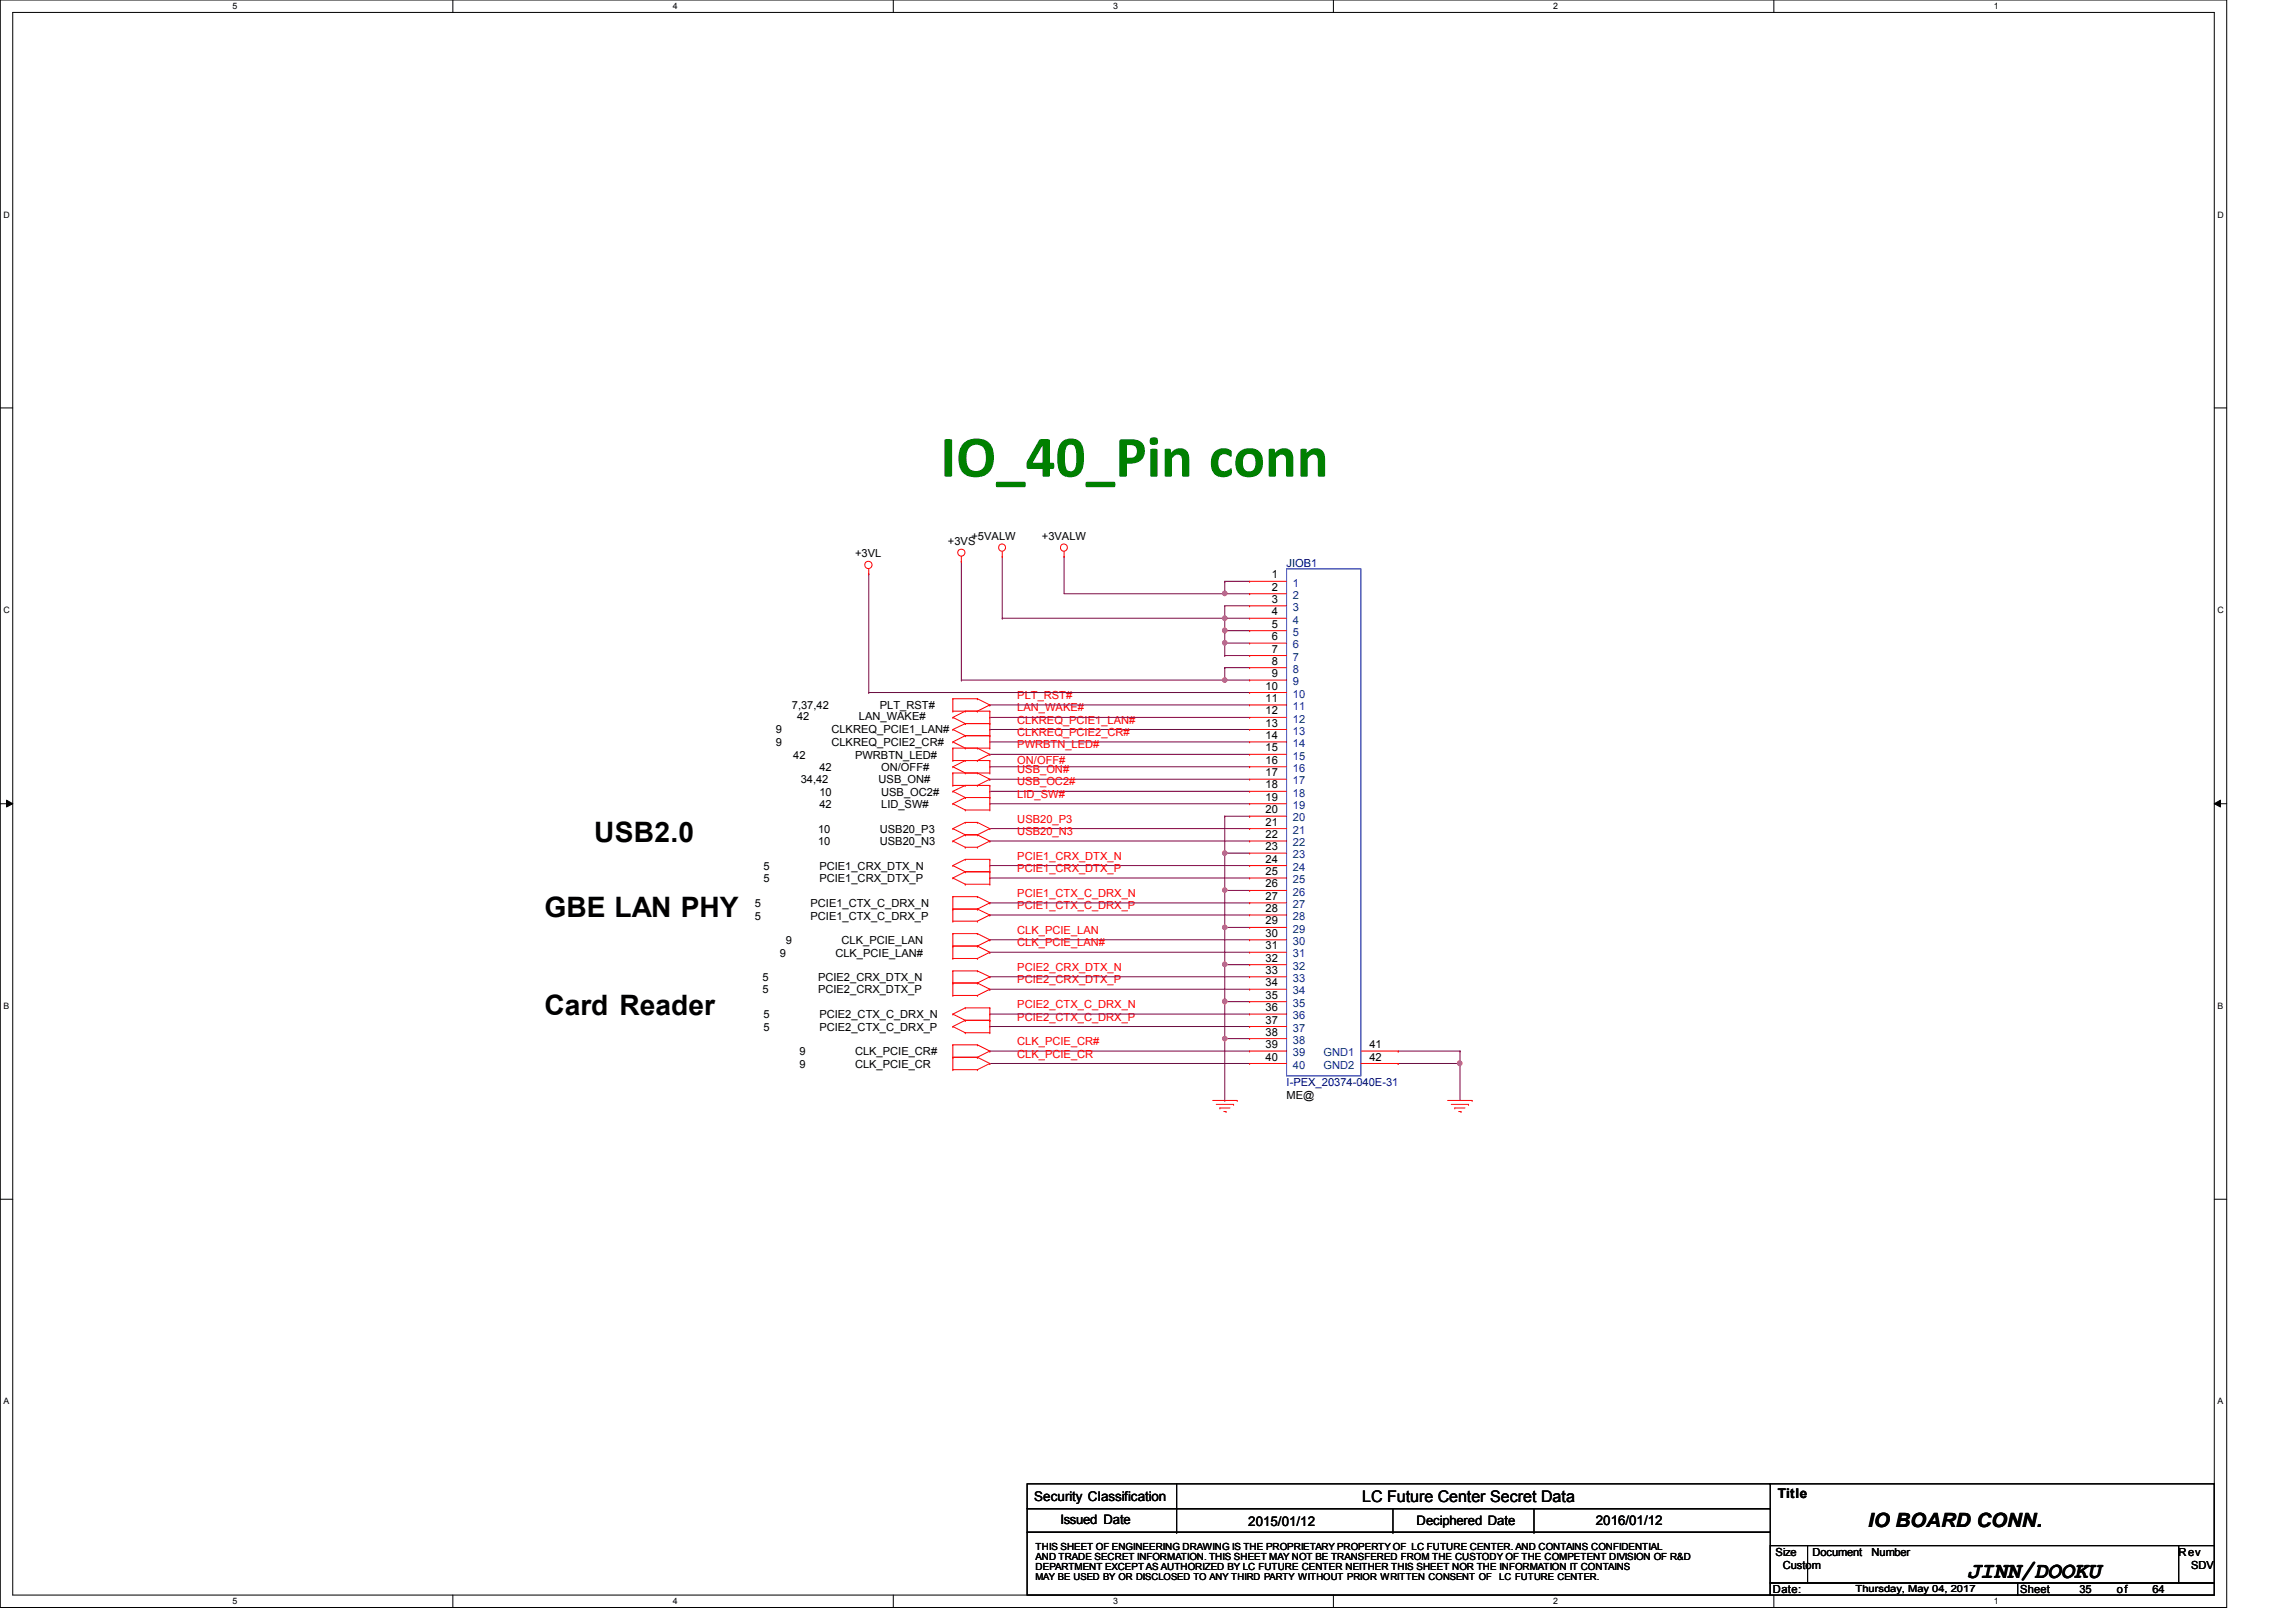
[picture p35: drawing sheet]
<svg xmlns="http://www.w3.org/2000/svg" width="297mm" height="210mm" viewBox="0 0 297 210" stroke-linecap="round" stroke-linejoin="round" font-family="sans-serif">
<defs><g id="words">
<text font-size="7.7" fill="#008000" x="121.7" y="61.7">IO_40_Pin conn</text>
<g font-size="3.6">
<text x="76.9" y="109">USB2.0</text>
<text x="70.4" y="118.6">GBE LAN PHY</text>
<text x="70.4" y="131.4">Card Reader</text>
</g>
<text font-size="3" x="254.5" y="204.2">JINN/DOOKU</text>
<text font-size="2.5" x="241.7" y="197.6">IO BOARD CONN.</text>
<text font-size="2.1" x="176.2" y="194.4">LC Future Center Secret Data</text>
<g font-size="1.7">
<text x="133.8" y="194.3">Security Classification</text>
<text x="137.2" y="197.2">Issued Date</text>
<text x="161.5" y="197.5">2015/01/12</text>
<text x="183.3" y="197.4">Deciphered Date</text>
<text x="206.5" y="197.3">2016/01/12</text>
<text x="230" y="193.8">Title</text>
</g>
<g font-size="1.4">
<text x="122.6" y="70.5">+3VS</text>
<text x="125.7" y="69.8">+5VALW</text>
<text x="134.8" y="69.8">+3VALW</text>
<text x="110.6" y="72.1">+3VL</text>
<text x="164.5" y="74.8">1</text>
<text x="164.5" y="76.5">2</text>
<text x="164.5" y="78">3</text>
<text x="164.5" y="79.6">4</text>
<text x="164.5" y="81.2">5</text>
<text x="164.5" y="82.8">6</text>
<text x="163.7" y="89.2">10</text>
<text x="164.5" y="84.5">7</text>
<text x="164.5" y="86">8</text>
<text x="164.5" y="87.6">9</text>
<text x="100.4" y="94.8">9</text>
<text x="102.4" y="91.8">7,37,42</text>
<text x="103.1" y="93.2">42</text>
<text x="107.6" y="94.8">CLKREQ_PCIE1_LAN#</text>
<text x="111.1" y="93.2">LAN_WAKE#</text>
<text x="113.8" y="91.8">PLT_RST#</text>
<text x="163.7" y="90.8">11</text>
<text x="163.7" y="92.5">12</text>
<text x="163.7" y="94">13</text>
<text x="163.7" y="95.6">14</text>
<text x="100.4" y="96.6">9</text>
<text x="102.6" y="98.2">42</text>
<text x="103.6" y="101.4">34,42</text>
<text x="106" y="99.8">42</text>
<text x="107.6" y="96.6">CLKREQ_PCIE2_CR#</text>
<text x="110.6" y="98.2">PWRBTN_LED#</text>
<text x="113.7" y="101.4">USB_ON#</text>
<text x="114" y="99.8">ON/OFF#</text>
<text x="163.7" y="97.2">15</text>
<text x="163.7" y="98.8">16</text>
<text x="163.7" y="100.5">17</text>
<text x="105.8" y="107.8">10</text>
<text x="106" y="103">10</text>
<text x="106" y="104.6">42</text>
<text x="113.8" y="107.8">USB20_P3</text>
<text x="114" y="103">USB_OC2#</text>
<text x="114" y="104.6">LID_SW#</text>
<text x="163.7" y="102">18</text>
<text x="163.7" y="103.6">19</text>
<text x="163.7" y="105.2">20</text>
<text x="163.7" y="106.8">21</text>
<text x="98.8" y="112.6">5</text>
<text x="105.8" y="109.4">10</text>
<text x="106" y="112.6">PCIE1_CRX_DTX_N</text>
<text x="113.8" y="109.4">USB20_N3</text>
<text x="163.7" y="108.5">22</text>
<text x="163.7" y="110">23</text>
<text x="163.7" y="111.6">24</text>
<text x="163.7" y="113.2">25</text>
<text x="97.7" y="119">5</text>
<text x="97.7" y="117.4">5</text>
<text x="98.8" y="114.2">5</text>
<text x="104.9" y="119">PCIE1_CTX_C_DRX_P</text>
<text x="104.9" y="117.4">PCIE1_CTX_C_DRX_N</text>
<text x="106" y="114.2">PCIE1_CRX_DTX_P</text>
<text x="163.7" y="114.9">26</text>
<text x="163.7" y="116.5">27</text>
<text x="163.7" y="118">28</text>
<text x="163.7" y="119.6">29</text>
<text x="100.9" y="123.8">9</text>
<text x="101.7" y="122.2">9</text>
<text x="108.1" y="123.8">CLK_PCIE_LAN#</text>
<text x="108.9" y="122.2">CLK_PCIE_LAN</text>
<text x="163.7" y="121.2">30</text>
<text x="163.7" y="122.9">31</text>
<text x="163.7" y="124.5">32</text>
<text x="98.6" y="128.6">5</text>
<text x="98.6" y="127">5</text>
<text x="98.8" y="131.8">5</text>
<text x="105.8" y="128.6">PCIE2_CRX_DTX_P</text>
<text x="105.8" y="127">PCIE2_CRX_DTX_N</text>
<text x="106" y="131.8">PCIE2_CTX_C_DRX_N</text>
<text x="163.7" y="126">33</text>
<text x="163.7" y="127.6">34</text>
<text x="163.7" y="129.2">35</text>
<text x="163.7" y="130.9">36</text>
<text x="98.8" y="133.4">5</text>
<text x="103.4" y="136.6">9</text>
<text x="106" y="133.4">PCIE2_CTX_C_DRX_P</text>
<text x="110.6" y="136.6">CLK_PCIE_CR#</text>
<text x="163.7" y="132.5">37</text>
<text x="163.7" y="134">38</text>
<text x="163.7" y="135.6">39</text>
<text x="163.7" y="137.2">40</text>
<text x="177.2" y="135.6">41</text>
<text x="177.2" y="137.2">42</text>
<text x="103.4" y="138.2">9</text>
<text x="110.6" y="138.2">CLK_PCIE_CR</text>
<text x="166.5" y="142.2">ME@</text>
<text x="229.7" y="201.4">Size</text>
<text x="230.6" y="203">Custom</text>
<text x="234.5" y="201.4">Document</text>
<text x="242.1" y="201.4">Number</text>
<text x="281.9" y="201.4">Rev</text>
<text x="283.5" y="203">SDV</text>
<text x="229.4" y="206.2">Date:</text>
<text x="261.4" y="206.2">Sheet</text>
<text x="269" y="206.2">35</text>
<text x="273.9" y="206.2">of</text>
<text x="278.5" y="206.2">64</text>
</g>
<g font-size="1.4" fill="#000080">
<text x="166.5" y="73.4">JIOB1</text>
<text x="166.5" y="140.6">I-PEX_20374-040E-31</text>
</g>
<g font-size="1.4" fill="#004080">
<text x="167.3" y="75.9">1</text>
<text x="167.3" y="77.5">2</text>
<text x="167.3" y="79.1">3</text>
<text x="167.3" y="80.7">4</text>
<text x="167.3" y="82.3">5</text>
<text x="167.3" y="83.9">6</text>
<text x="167.3" y="85.5">7</text>
<text x="167.3" y="87.1">8</text>
<text x="167.3" y="88.7">9</text>
<text x="167.3" y="90.3">10</text>
<text x="167.3" y="91.9">11</text>
<text x="167.3" y="93.5">12</text>
<text x="167.3" y="95.1">13</text>
<text x="167.3" y="96.7">14</text>
<text x="167.3" y="98.3">15</text>
<text x="167.3" y="99.9">16</text>
<text x="167.3" y="101.5">17</text>
<text x="167.3" y="103.1">18</text>
<text x="167.3" y="104.7">19</text>
<text x="167.3" y="106.3">20</text>
<text x="167.3" y="107.9">21</text>
<text x="167.3" y="109.5">22</text>
<text x="167.3" y="111.1">23</text>
<text x="167.3" y="112.7">24</text>
<text x="167.3" y="114.3">25</text>
<text x="167.3" y="115.9">26</text>
<text x="167.3" y="117.5">27</text>
<text x="167.3" y="119.1">28</text>
<text x="167.3" y="120.7">29</text>
<text x="167.3" y="122.3">30</text>
<text x="167.3" y="123.9">31</text>
<text x="167.3" y="125.5">32</text>
<text x="167.3" y="127.1">33</text>
<text x="167.3" y="128.7">34</text>
<text x="167.3" y="130.3">35</text>
<text x="167.3" y="131.9">36</text>
<text x="167.3" y="133.5">37</text>
<text x="167.3" y="135.1">38</text>
<text x="167.3" y="136.7">39</text>
<text x="171.2" y="136.7">GND1</text>
<text x="167.3" y="138.3">40</text>
<text x="171.2" y="138.3">GND2</text>
</g>
<g font-size="1.4" fill="#f00">
<text x="131.6" y="93.6">CLKREQ_PCIE1_LAN#</text>
<text x="131.6" y="92.1">LAN_WAKE#</text>
<text x="131.6" y="95.2">CLKREQ_PCIE2_CR#</text>
<text x="131.6" y="90.5">PLT_RST#</text>
<text x="131.6" y="98.9">ON/OFF#</text>
<text x="131.6" y="96.9">PWRBTN_LED#</text>
<text x="131.6" y="100.1">USB_ON#</text>
<text x="131.6" y="101.6">USB_OC2#</text>
<text x="131.6" y="106.5">USB20_P3</text>
<text x="131.6" y="103.3">LID_SW#</text>
<text x="131.6" y="111.3">PCIE1_CRX_DTX_N</text>
<text x="131.6" y="112.9">PCIE1_CRX_DTX_P</text>
<text x="131.6" y="108.1">USB20_N3</text>
<text x="131.6" y="117.6">PCIE1_CTX_C_DRX_P</text>
<text x="131.6" y="116.1">PCIE1_CTX_C_DRX_N</text>
<text x="131.6" y="125.6">PCIE2_CRX_DTX_N</text>
<text x="131.6" y="120.9">CLK_PCIE_LAN</text>
<text x="131.6" y="122.5">CLK_PCIE_LAN#</text>
<text x="131.6" y="130.5">PCIE2_CTX_C_DRX_N</text>
<text x="131.6" y="127.3">PCIE2_CRX_DTX_P</text>
<text x="131.6" y="132.1">PCIE2_CTX_C_DRX_P</text>
<text x="131.6" y="135.3">CLK_PCIE_CR#</text>
<text x="131.6" y="136.9">CLK_PCIE_CR</text>
</g>
<g font-size="1.3">
<text x="134" y="201.9">AND TRADE SECRET INFORMATION. THIS SHEET MAY NOT BE TRANSFERED FROM THE CUSTODY OF THE COMPETENT DIVISION OF R&amp;D</text>
<text x="134" y="200.6">THIS SHEET OF ENGINEERING DRAWING IS THE PROPRIETARY PROPERTY OF LC FUTURE CENTER. AND CONTAINS CONFIDENTIAL</text>
<text x="134" y="203.2">DEPARTMENT EXCEPT AS AUTHORIZED BY LC FUTURE CENTER NEITHER THIS SHEET NOR THE INFORMATION IT CONTAINS</text>
<text x="240.1" y="206">Thursday, May 04, 2017</text>
</g>
<g font-size="1.2">
<text x="134" y="204.5">MAY BE USED BY OR DISCLOSED TO ANY THIRD PARTY WITHOUT PRIOR WRITTEN CONSENT OF</text>
<text x="194" y="204.5">LC FUTURE CENTER.</text>
</g>
<g font-size="1.1">
<text x="30.1" y="1.1">5</text>
<text x="87" y="1.1">4</text>
<text x="144" y="1.1">3</text>
<text x="201" y="1.1">2</text>
<text x="257.9" y="1.1">1</text>
<text x=".5" y="28.2">D</text>
<text x="286.9" y="28.2">D</text>
<text x=".5" y="79.3">C</text>
<text x="286.9" y="79.3">C</text>
<text x=".5" y="130.6">B</text>
<text x="286.9" y="130.6">B</text>
<text x=".5" y="181.7">A</text>
<text x="286.9" y="181.7">A</text>
<text x="30.1" y="207.6">5</text>
<text x="87" y="207.6">4</text>
<text x="144" y="207.6">3</text>
<text x="201" y="207.6">2</text>
<text x="257.9" y="207.6">1</text>
</g>
</g></defs>
<path d="M0 0h288.1v208h-288.1zM1.6 1.6h284.9v204.8h-284.9z" fill="none" stroke="#000" stroke-width=".13"/>
<g fill="#fff">
<path d="M30.1 .2h.6v1.2h-.6z"/>
<path d="M30.1 206.6h.6v1.2h-.6z"/>
</g>
<path d="M58.6 0v1.6M58.6 206.4v1.6" fill="none" stroke="#000" stroke-width=".13"/>
<g fill="#fff">
<path d="M87 .2h.6v1.2h-.6z"/>
<path d="M87 206.6h.6v1.2h-.6z"/>
</g>
<path d="M115.6 0v1.6M115.6 206.4v1.6" fill="none" stroke="#000" stroke-width=".13"/>
<g fill="#fff">
<path d="M144 .2h.6v1.2h-.6z"/>
<path d="M144 206.6h.6v1.2h-.6z"/>
</g>
<path d="M172.5 0v1.6M172.5 206.4v1.6" fill="none" stroke="#000" stroke-width=".13"/>
<g fill="#fff">
<path d="M201 .2h.5v1.2h-.5z"/>
<path d="M201 206.6h.5v1.2h-.5z"/>
</g>
<path d="M229.5 0v1.6M229.5 206.4v1.6" fill="none" stroke="#000" stroke-width=".13"/>
<g fill="#fff">
<path d="M257.9 .2h.6v1.2h-.6z"/>
<path d="M257.9 206.6h.6v1.2h-.6z"/>
<path d="M.5 27.2h.7v1.2h-.7z"/>
<path d="M286.9 27.2h.8v1.2h-.8z"/>
<path d="M.5 78.4h.7v1.1h-.7z"/>
<path d="M286.9 78.4h.8v1.1h-.8z"/>
</g>
<path d="M0 52.8h1.6M286.5 52.8h1.6" fill="none" stroke="#000" stroke-width=".13"/>
<g fill="#fff">
<path d="M.5 129.6h.7v1.2h-.7z"/>
<path d="M286.9 129.6h.7v1.2h-.7z"/>
</g>
<path d="M0 104h1.6M.8 103.5l.8 .5-.8 .4zM286.5 104l.8-.5v.9zM286.5 104h1.6" fill="none" stroke="#000" stroke-width=".13"/>
<path d="M.8 103.5l.8 .5-.8 .4zM286.5 104l.8-.5v.9z" fill="#000"/>
<g fill="#fff">
<path d="M.5 180.8h.7v1.1h-.7z"/>
<path d="M286.9 180.8h.7v1.1h-.7z"/>
</g>
<path d="M0 155.2h1.6M286.5 155.2h1.6" fill="none" stroke="#000" stroke-width=".13"/>
<path d="M137.7 76.8h20.8M158.5 76.8h.1M188.9 136h.1M188.9 136v1.6" fill="none" stroke="#800040" stroke-width=".13"/>
<circle cx="158.5" cy="76.8" r=".3" fill="#f0f"/>
<circle cx="158.5" cy="76.8" r=".3" fill="none" stroke="#f0f" stroke-width=".13"/>
<path d="M137.7 72h.1M137.7 72v4.8M129.7 80h.1M129.7 80h28.8" fill="none" stroke="#800040" stroke-width=".13"/>
<circle cx="158.5" cy="80" r=".3" fill="#f0f"/>
<circle cx="158.5" cy="80" r=".3" fill="none" stroke="#f0f" stroke-width=".13"/>
<path d="M129.7 72h.1M129.7 72v8M158.5 83.2h.1M158.5 83.2h3.2" fill="none" stroke="#800040" stroke-width=".13"/>
<circle cx="158.5" cy="83.2" r=".3" fill="#f0f"/>
<circle cx="158.5" cy="83.2" r=".3" fill="none" stroke="#f0f" stroke-width=".13"/>
<path d="M158.5 81.6h.1M158.5 80v1.6" fill="none" stroke="#800040" stroke-width=".13"/>
<circle cx="158.4" cy="81.6" r=".31" fill="#f0f"/>
<circle cx="158.4" cy="81.6" r=".31" fill="none" stroke="#f0f" stroke-width=".13"/>
<g fill="none" stroke="#800040" stroke-width=".13">
<path d="M158.5 81.6h.1M158.5 83.2h.1M158.5 80h.1M158.5 81.6h3.2M158.5 81.6v1.6M158.5 80h3.2M128.1 132.8h.1M128.1 131.2h.1M128.1 128h.1M128.1 126.4h.1M128.1 136h.1M128.1 137.6h.1"/>
<path d="M128.1 132.8h33.6M128.1 131.2h33.6M128.1 128h33.6M128.1 126.4h33.6M128.1 136h33.6M128.1 137.6h33.6M158.5 134.4h.1M158.5 129.6h.1M158.5 129.6v12.8M158.5 134.4h3.2M158.5 129.6h3.2M158.5 142.4h.1"/>
</g>
<circle cx="158.4" cy="129.6" r=".31" fill="#f0f"/>
<circle cx="158.4" cy="129.6" r=".31" fill="none" stroke="#f0f" stroke-width=".13"/>
<circle cx="158.5" cy="134.4" r=".3" fill="#f0f"/>
<circle cx="158.5" cy="134.4" r=".3" fill="none" stroke="#f0f" stroke-width=".13"/>
<path d="M158.5 115.2h.1M158.5 110.4v4.8M158.5 124.8h.1M158.5 129.6h.1M158.5 124.8h3.2M158.5 124.8v4.8" fill="none" stroke="#800040" stroke-width=".13"/>
<circle cx="158.5" cy="110.4" r=".3" fill="#f0f"/>
<circle cx="158.5" cy="110.4" r=".3" fill="none" stroke="#f0f" stroke-width=".13"/>
<g fill="none" stroke="#800040" stroke-width=".13">
<path d="M124.4 88h.1M124.4 88h34.1M128.1 94.4h.1M128.1 92.8h.1M128.1 96h.1M128.1 91.2h.1M128.1 99.2h.1M128.1 97.6h.1M128.1 94.4h33.6M128.1 92.8h33.6M128.1 96h33.6M128.1 91.2h33.6"/>
<path d="M128.1 99.2h33.6M128.1 97.6h33.6M128.1 112h.1M128.1 113.6h.1M128.1 118.4h.1M128.1 116.8h.1M128.1 107.2h.1M128.1 108.8h.1M128.1 100.8h.1M128.1 102.4h.1M128.1 104h.1M128.1 112h33.6"/>
<path d="M128.1 113.6h33.6M128.1 118.4h33.6M128.1 116.8h33.6M128.1 107.2h33.6M128.1 108.8h33.6M128.1 100.8h33.6M128.1 102.4h33.6M128.1 104h33.6M128.1 121.6h.1M128.1 123.2h.1M128.1 121.6h33.6M128.1 123.2h33.6"/>
<path d="M188.9 137.6h.1M188.9 137.6v4.8"/>
</g>
<circle cx="158.5" cy="88" r=".3" fill="#f0f"/>
<circle cx="158.5" cy="88" r=".3" fill="none" stroke="#f0f" stroke-width=".13"/>
<path d="M124.4 72.6h.1M124.4 72.6v15.4M158.5 84.8h.1M158.5 83.2h.1M158.5 84.8h3.2M158.5 83.2v1.6M158.5 120h.1M158.5 124.8h.1M158.5 120v4.8M158.5 120h3.2" fill="none" stroke="#800040" stroke-width=".13"/>
<circle cx="158.5" cy="124.8" r=".3" fill="#f0f"/>
<circle cx="158.5" cy="124.8" r=".3" fill="none" stroke="#f0f" stroke-width=".13"/>
<path d="M158.5 115.2h.1M158.5 115.2h3.2M158.5 115.2v4.8M158.5 120h.1" fill="none" stroke="#800040" stroke-width=".13"/>
<circle cx="158.5" cy="115.2" r=".3" fill="#f0f"/>
<circle cx="158.5" cy="115.2" r=".3" fill="none" stroke="#f0f" stroke-width=".13"/>
<circle cx="158.5" cy="120" r=".3" fill="#f0f"/>
<circle cx="158.5" cy="120" r=".3" fill="none" stroke="#f0f" stroke-width=".13"/>
<g fill="none" stroke="#800040" stroke-width=".13">
<path d="M158.5 75.2h.1M158.5 76.8h.1M158.5 78.4h.1M158.5 75.2v1.6M158.5 78.4v1.6M158.5 75.2h3.2M158.5 76.8h3.2M158.5 78.4h3.2M161.7 76.8h.1M158.5 80h.1M158.5 86.4h.1M158.5 88h.1"/>
<path d="M158.5 86.4v1.6M158.5 86.4h3.2M158.5 88h3.2M158.5 110.4h.1M158.5 105.6h.1M158.5 110.4h3.2M158.5 105.6v4.8M158.5 105.6h3.2M161.7 105.6h.1M180.9 136h.1M180.9 137.6h.1M180.9 136h8"/>
<path d="M180.9 137.6h8"/>
</g>
<circle cx="188.8" cy="137.6" r=".31" fill="#f0f"/>
<circle cx="188.8" cy="137.6" r=".31" fill="none" stroke="#f0f" stroke-width=".13"/>
<path d="M112.4 74.3h.1M112.4 74.3v15.3M112.4 89.6h.1M112.4 89.6h49.3" fill="none" stroke="#800040" stroke-width=".13"/>
<g fill="none" stroke="#f00" stroke-width=".13">
<path d="M112.4 74.3h.1M112.4 73.6v.7M124.4 72.6h.1M124.4 72v.6M129.7 72h.1M129.7 71.4v.6M137.7 72h.1M137.7 71.4v.6M161.7 75.2h.1M161.7 76.8h.1M161.7 78.4h.1M161.7 75.2h4.8"/>
<path d="M161.7 76.8h4.8M161.7 78.4h4.8M123.3 94.4h.1M123.3 96h.1M123.3 92.8h.1M123.3 92h.1M123.3 90.4h.1M123.3 96.8h.1M123.3 98.4h.1M123.3 99.2h.1M123.3 90.4v1.6M123.3 96.8v1.6"/>
<path d="M123.3 94.4l1.6 .8M123.3 96.8h4.8M123.3 96l1.6 .8M123.3 92.8l1.6 .8M123.3 92h4.8M123.3 90.4h3.1M123.3 98.4h4.8M123.3 99.2l1.6 .8M124.9 95.2h.1M124.9 93.6h.1M124.9 96.8h.1M124.9 92h.1"/>
<path d="M124.9 98.4h.1M124.9 95.2h3.2M124.9 93.6l-1.6 .8M124.9 93.6h3.2M124.9 95.2l-1.6 .8M124.9 92l-1.6 .8M124.9 98.4l-1.6 .8M126.4 90.4h.1M126.4 92h.1M126.4 96.8h.1M126.4 98.4h.1M126.4 90.4l1.7 .8"/>
<path d="M126.4 96.8l1.7 .8M128.1 93.6h.1M128.1 95.2h.1M128.1 96.8h.1M128.1 92h.1M128.1 91.2h.1M128.1 97.6h.1M128.1 98.4h.1M128.1 92v4.8M128.1 98.4v1.6M128.1 91.2l-1.7 .8M128.1 97.6l-1.7 .8"/>
<path d="M161.7 80h.1M161.7 81.6h.1M161.7 83.2h.1M161.7 84.8h.1M161.7 86.4h.1M161.7 88h.1M161.7 89.6h.1M161.7 91.2h.1M161.7 92.8h.1M161.7 94.4h.1M161.7 96h.1M161.7 97.6h.1"/>
<path d="M161.7 99.2h.1M161.7 80h4.8M161.7 81.6h4.8M161.7 83.2h4.8M161.7 84.8h4.8M161.7 86.4h4.8M161.7 88h4.8M161.7 89.6h4.8M161.7 91.2h4.8M161.7 92.8h4.8M161.7 94.4h4.8M161.7 96h4.8"/>
<path d="M161.7 97.6h4.8M161.7 99.2h4.8M123.3 113.6h.1M123.3 112h.1M123.3 117.6h.1M123.3 119.2h.1M123.3 116h.1M123.3 107.2h.1M123.3 108.8h.1M123.3 102.4h.1M123.3 100h.1M123.3 101.6h.1"/>
<path d="M123.3 104h.1M123.3 100v1.6M123.3 116v3.2M123.3 113.6l1.6 .8M123.3 112l1.6 .8M123.3 117.6h3.1M123.3 119.2h3.1M123.3 116h3.1M123.3 107.2l1.6 .8M123.3 108.8l1.6 .8M123.3 100h4.8M123.3 101.6h4.8"/>
<path d="M123.3 102.4l1.6 .8M123.3 104l1.6 .8M124.9 112.8h.1M124.9 114.4h.1M124.9 111.2h.1M124.9 106.4h.1M124.9 108h.1M124.9 109.6h.1M124.9 100h.1M124.9 101.6h.1M124.9 103.2h.1M124.9 104.8h.1"/>
<path d="M124.9 112.8l-1.6 .8M124.9 112.8h3.2M124.9 114.4h3.2M124.9 111.2l-1.6 .8M124.9 111.2h3.2M124.9 106.4h1.5M124.9 106.4l-1.6 .8M124.9 108h1.5M124.9 108l-1.6 .8M124.9 109.6h1.5M124.9 101.6l-1.6 .8M124.9 103.2h3.2"/>
<path d="M124.9 103.2l-1.6 .8M124.9 104.8h3.2M126.4 117.6h.1M126.4 119.2h.1M126.4 116h.1M126.4 106.4h.1M126.4 108h.1M126.4 109.6h.1M126.4 100h.1M126.4 101.6h.1M126.4 117.6l1.7 .8M126.4 116l1.7 .8"/>
<path d="M126.4 106.4l1.7 .8M126.4 108l1.7 .8M126.4 100l1.7 .8M128.1 112.8h.1M128.1 114.4h.1M128.1 111.2h.1M128.1 118.4h.1M128.1 116.8h.1M128.1 107.2h.1M128.1 108.8h.1M128.1 100h.1M128.1 101.6h.1"/>
<path d="M128.1 103.2h.1M128.1 100.8h.1M128.1 104.8h.1M128.1 101.6v3.2M128.1 111.2v3.2M128.1 118.4l-1.7 .8M128.1 116.8l-1.7 .8M128.1 107.2l-1.7 .8M128.1 108.8l-1.7 .8M128.1 100.8l-1.7 .8M161.7 100.8h.1M161.7 102.4h.1"/>
<path d="M161.7 104h.1M161.7 105.6h.1M161.7 107.2h.1M161.7 108.8h.1M161.7 110.4h.1M161.7 112h.1M161.7 113.6h.1M161.7 115.2h.1M161.7 116.8h.1M161.7 118.4h.1M161.7 100.8h4.8M161.7 102.4h4.8"/>
<path d="M161.7 104h4.8M161.7 105.6h4.8M161.7 107.2h4.8M161.7 108.8h4.8M161.7 110.4h4.8M161.7 112h4.8M161.7 113.6h4.8M161.7 115.2h4.8M161.7 116.8h4.8M161.7 118.4h4.8M123.3 128.8h.1M123.3 127.2h.1"/>
<path d="M123.3 125.6h.1M123.3 136.8h.1M123.3 135.2h.1M123.3 131.2h.1M123.3 132.8h.1M123.3 138.4h.1M123.3 122.4h.1M123.3 124h.1M123.3 120.8h.1M123.3 127.2h3.1M123.3 128.8h3.1M123.3 120.8v3.2"/>
<path d="M123.3 125.6v3.2M123.3 135.2v3.2M123.3 125.6h3.1M123.3 135.2h3.1M123.3 136.8h3.1M123.3 131.2l1.6 .8M123.3 132.8l1.6 .8M123.3 138.4h3.1M123.3 122.4h3.1M123.3 124h3.1M123.3 120.8h3.1M124.9 130.4h.1"/>
<path d="M124.9 132h.1M124.9 133.6h.1M124.9 130.4l-1.6 .8M124.9 130.4h3.2M124.9 132h3.2M124.9 132l-1.6 .8M124.9 133.6h3.2M126.4 127.2h.1M126.4 128.8h.1M126.4 125.6h.1M126.4 135.2h.1M126.4 136.8h.1"/>
<path d="M126.4 138.4h.1M126.4 122.4h.1M126.4 124h.1M126.4 120.8h.1M126.4 127.2l1.7 .8M126.4 125.6l1.7 .8M126.4 135.2l1.7 .8M126.4 136.8l1.7 .8M126.4 122.4l1.7 .8M126.4 120.8l1.7 .8M128.1 128h.1M128.1 126.4h.1"/>
<path d="M128.1 136h.1M128.1 130.4h.1M128.1 132h.1M128.1 133.6h.1M128.1 137.6h.1M128.1 123.2h.1M128.1 121.6h.1M128.1 128l-1.7 .8M128.1 126.4l-1.7 .8M128.1 136l-1.7 .8M128.1 130.4v3.2M128.1 137.6l-1.7 .8"/>
<path d="M128.1 123.2l-1.7 .8M128.1 121.6l-1.7 .8M161.7 120h.1M161.7 121.6h.1M161.7 123.2h.1M161.7 124.8h.1M161.7 126.4h.1M161.7 128h.1M161.7 129.6h.1M161.7 131.2h.1M161.7 132.8h.1M161.7 134.4h.1"/>
<path d="M161.7 136h.1M161.7 137.6h.1M161.7 120h4.8M161.7 121.6h4.8M161.7 123.2h4.8M161.7 124.8h4.8M161.7 126.4h4.8M161.7 128h4.8M161.7 129.6h4.8M161.7 131.2h4.8M161.7 132.8h4.8M161.7 134.4h4.8"/>
<path d="M161.7 136h4.8M161.7 137.6h4.8M176.1 136h4.8M176.1 137.6h4.8M180.9 136h.1M180.9 137.6h.1M156.9 142.4h3.2M157.3 142.9h2.3M157.8 143.4h.1M157.8 143.4h1.3M158.3 143.8h.3M158.6 143.8h.1"/>
<path d="M159.6 142.9h.1M160.1 142.4h.1M187.3 142.4h3.2M187.7 142.9h2.3M188.2 143.4h.1M188.2 143.4h1.3M188.7 143.8h.3M189 143.8h.1M190 142.9h.1M190.5 142.4h.1"/>
<circle cx="112.3" cy="73.1" r=".47"/>
<circle cx="124.4" cy="71.5" r=".46"/>
<circle cx="129.6" cy="70.9" r=".46"/>
<circle cx="137.6" cy="70.9" r=".46"/>
</g>
<g fill="none" stroke="#000" stroke-width=".13">
<path d="M132.9 192h96.1v3.2h-96.1zM132.9 195.2h96.1v3.1h-96.1zM132.9 198.3h96.1v8.1h-96.1zM152.2 195.2h.1M152.2 198.3h.1M152.2 192v6.3M180.2 198.3h.1M180.2 195.2v3.1M198.5 198.3h.1M198.5 195.2v3.1M228.9 192h57.6M286.5 192h.1"/>
<path d="M286.5 192v8M229 200h4.8v4.9h-4.8zM229 204.9h32v1.5h-32zM233.8 200h48.1v4.9h-48.1zM261 204.9h25.5v1.5h-25.5zM281.9 200h4.6v4.9h-4.6z"/>
</g>
<path d="M166.5 73.6h9.6v65.6h-9.6z" fill="none" stroke="#00f" stroke-width=".13"/>
<circle cx="158.5" cy="76.8" r=".3" fill="#f0f"/>
<circle cx="158.5" cy="76.8" r=".3" fill="none" stroke="#f0f" stroke-width=".13"/>
<circle cx="158.5" cy="80" r=".3" fill="#f0f"/>
<circle cx="158.5" cy="80" r=".3" fill="none" stroke="#f0f" stroke-width=".13"/>
<circle cx="158.5" cy="83.2" r=".3" fill="#f0f"/>
<circle cx="158.5" cy="83.2" r=".3" fill="none" stroke="#f0f" stroke-width=".13"/>
<circle cx="158.4" cy="81.6" r=".31" fill="#f0f"/>
<circle cx="158.4" cy="81.6" r=".31" fill="none" stroke="#f0f" stroke-width=".13"/>
<circle cx="158.4" cy="129.6" r=".31" fill="#f0f"/>
<circle cx="158.4" cy="129.6" r=".31" fill="none" stroke="#f0f" stroke-width=".13"/>
<circle cx="158.5" cy="134.4" r=".3" fill="#f0f"/>
<circle cx="158.5" cy="134.4" r=".3" fill="none" stroke="#f0f" stroke-width=".13"/>
<circle cx="158.5" cy="110.4" r=".3" fill="#f0f"/>
<circle cx="158.5" cy="110.4" r=".3" fill="none" stroke="#f0f" stroke-width=".13"/>
<circle cx="158.5" cy="88" r=".3" fill="#f0f"/>
<circle cx="158.5" cy="88" r=".3" fill="none" stroke="#f0f" stroke-width=".13"/>
<circle cx="158.5" cy="124.8" r=".3" fill="#f0f"/>
<circle cx="158.5" cy="124.8" r=".3" fill="none" stroke="#f0f" stroke-width=".13"/>
<circle cx="158.5" cy="115.2" r=".3" fill="#f0f"/>
<circle cx="158.5" cy="115.2" r=".3" fill="none" stroke="#f0f" stroke-width=".13"/>
<circle cx="158.5" cy="120" r=".3" fill="#f0f"/>
<circle cx="158.5" cy="120" r=".3" fill="none" stroke="#f0f" stroke-width=".13"/>
<circle cx="188.8" cy="137.6" r=".31" fill="#f0f"/>
<circle cx="188.8" cy="137.6" r=".31" fill="none" stroke="#f0f" stroke-width=".13"/>
<use href="#words"/>
</svg>
